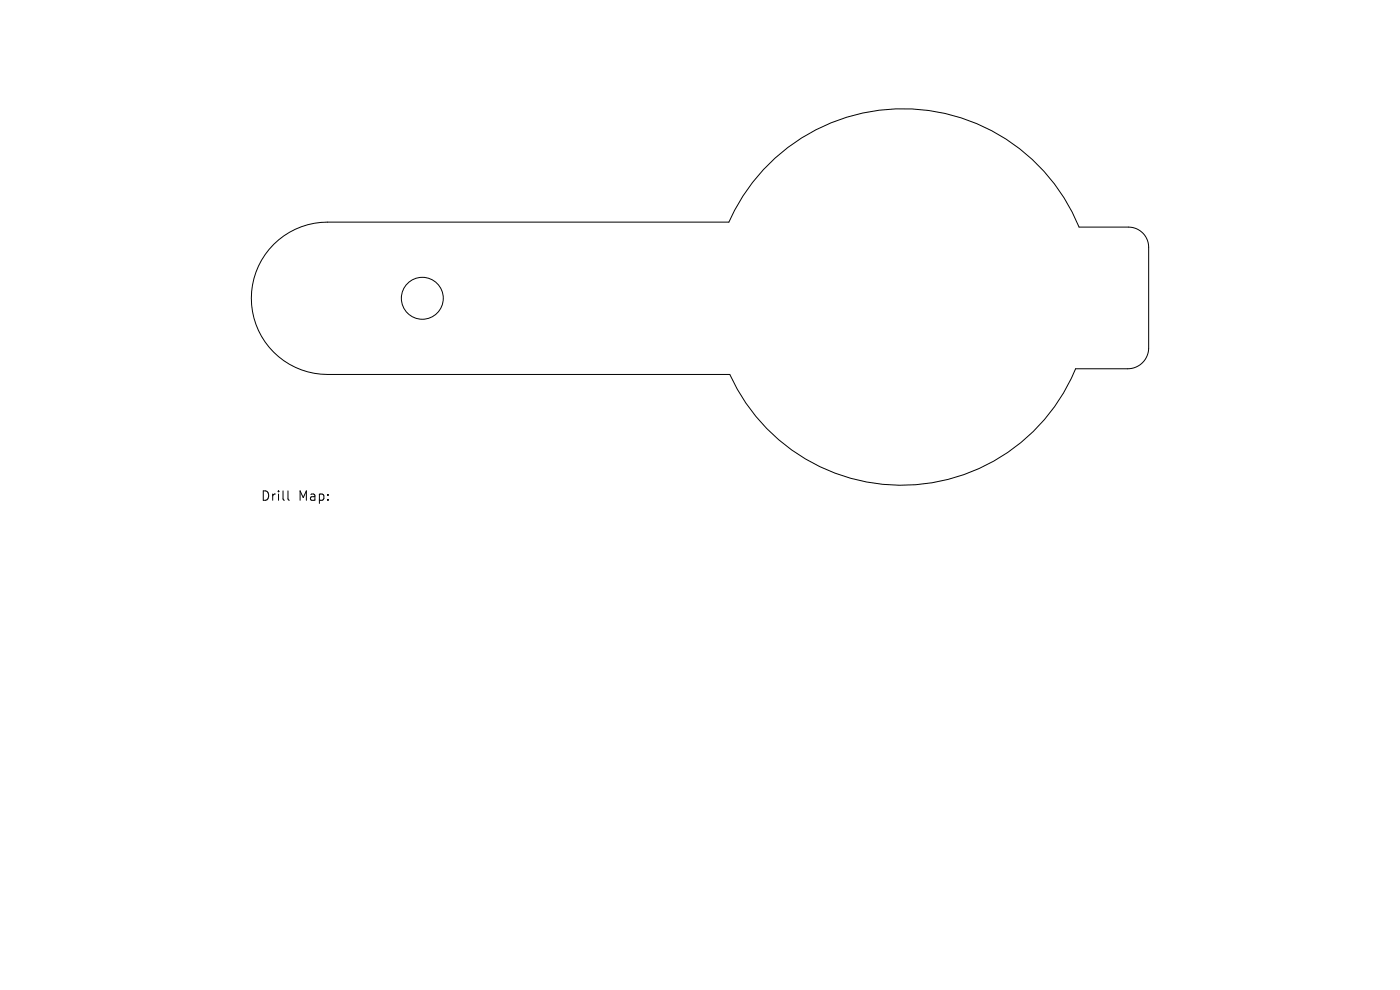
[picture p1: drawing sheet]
<svg xmlns="http://www.w3.org/2000/svg" width="297mm" height="210mm" viewBox="0 0 297 210" stroke-linecap="round" stroke-linejoin="round" font-family="sans-serif">
<defs><g id="words">
<g font-size="2.8">
<text x="55.2" y="106.5">Drill</text>
<text x="63.3" y="106.5">Map:</text>
</g>
</g></defs>
<g fill="none" stroke="#000" stroke-width=".21">
<path d="M58.1 51.9a16.2 16.2 0 0 1 11.4-4.8h85.1a40.4 40.4 0 0 1 37.5-24 40.4 40.4 0 0 1 36.8 25.1h10.5a4.3 4.3 0 0 1 4.3 4.3v21.4a4.4 4.4 0 0 1-4.4 4.3h-11.1a40 40 0 0 1-36.3 24.7 40 40 0 0 1-37.1-23.5h-85.3a16.2 16.2 0 0 1-15-9.9 16.2 16.2 0 0 1 3.6-17.6zM61.1 104.1v1.7l.3 .3"/>
<circle cx="89.6" cy="63.3" r="4.4"/>
</g>
<use href="#words"/>
</svg>
